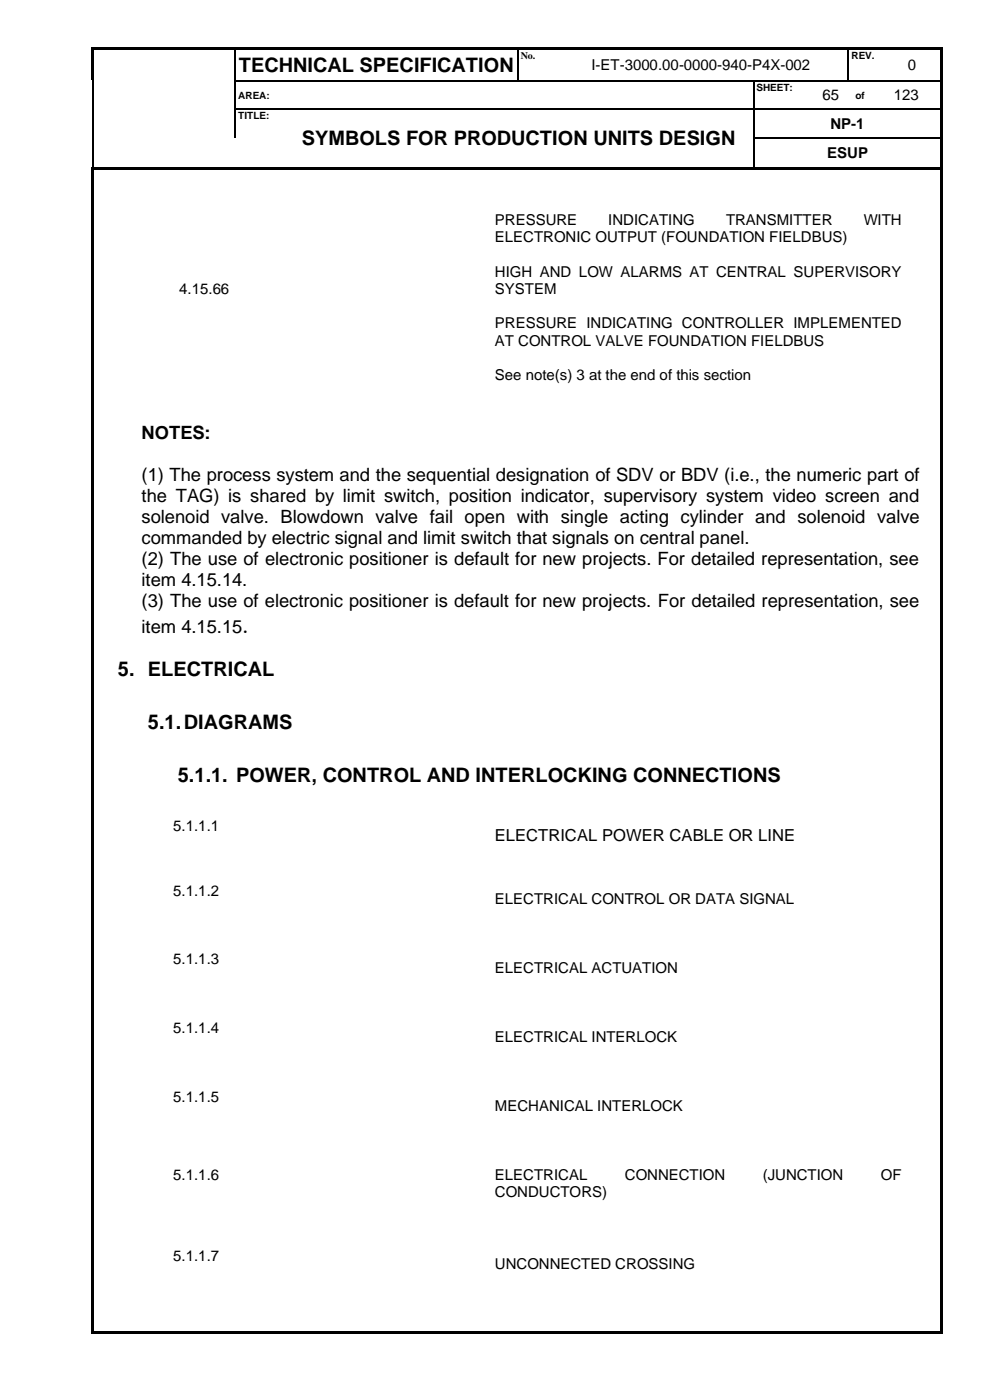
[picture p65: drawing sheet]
<svg xmlns="http://www.w3.org/2000/svg" width="210mm" height="297mm" viewBox="0 0 210 297" stroke-linecap="round" stroke-linejoin="round" font-family="sans-serif">
<defs><g id="words">
<text font-size="5" x="51.4" y="134.2">.</text>
<g font-size="4.2">
<text x="50.6" y="15.3">TECHNICAL SPECIFICATION</text>
<text x="64" y="30.9">SYMBOLS FOR PRODUCTION UNITS DESIGN</text>
<text x="25" y="143.5">5. ELECTRICAL</text>
<text x="31.4" y="154.7">5.1.DIAGRAMS</text>
<text x="37.7" y="165.9">5.1.1. POWER, CONTROL AND INTERLOCKING CONNECTIONS</text>
</g>
<g font-size="3.9">
<text x="30" y="93.1">NOTES:</text>
<text x="30" y="102">(1) The process system and the sequential designation of SDV or BDV (i.e., the numeric part of</text>
<text x="30" y="106.5">the TAG) is shared by limit switch, position indicator, supervisory system video screen and</text>
<text x="30" y="110.9">solenoid valve. Blowdown valve fail open with single acting cylinder and solenoid valve</text>
<text x="30" y="115.4">commanded by electric signal and limit switch that signals on central panel.</text>
<text x="30" y="119.9">(2) The use of electronic positioner is default for new projects. For detailed representation, see</text>
<text x="30" y="124.3">item 4.15.14.</text>
<text x="30" y="128.8">(3) The use of electronic positioner is default for new projects. For detailed representation, see</text>
<text x="30" y="134.2">item 4.15.15</text>
</g>
<text font-size="3.5" x="105" y="178.5">ELECTRICAL POWER CABLE OR LINE</text>
<g font-size="3.2">
<text x="125.5" y="14.9">I-ET-3000.00-0000-940-P4X-002</text>
<text x="192.6" y="14.9">0</text>
<text x="174.5" y="21.3">65</text>
<text x="189.6" y="21.3">123</text>
<text x="176.2" y="27.3">NP-1</text>
<text x="175.5" y="33.6">ESUP</text>
<text x="105" y="47.8">PRESSURE</text>
<text x="129" y="47.8">INDICATING</text>
<text x="154" y="47.8">TRANSMITTER</text>
<text x="183.2" y="47.8">WITH</text>
<text x="105" y="51.4">ELECTRONIC OUTPUT (FOUNDATION FIELDBUS)</text>
<text x="105" y="58.7">HIGH AND LOW ALARMS AT CENTRAL SUPERVISORY</text>
<text x="38" y="62.4">4.15.66</text>
<text x="105" y="62.4">SYSTEM</text>
<text x="105" y="69.7">PRESSURE INDICATING CONTROLLER IMPLEMENTED</text>
<text x="105" y="73.3">AT CONTROL VALVE FOUNDATION FIELDBUS</text>
<text x="105" y="80.7">See note(s) 3 at the end of this section</text>
<text x="36.8" y="176.4">5.1.1.1</text>
<text x="36.8" y="190">5.1.1.2</text>
<text x="105" y="191.8">ELECTRICAL CONTROL OR DATA SIGNAL</text>
<text x="36.8" y="204.6">5.1.1.3</text>
<text x="105" y="206.5">ELECTRICAL ACTUATION</text>
<text x="36.8" y="219.2">5.1.1.4</text>
<text x="105" y="221.1">ELECTRICAL INTERLOCK</text>
<text x="36.8" y="233.8">5.1.1.5</text>
<text x="105" y="235.7">MECHANICAL INTERLOCK</text>
<text x="36.8" y="250.3">5.1.1.6</text>
<text x="105" y="250.3">ELECTRICAL</text>
<text x="132.6" y="250.3">CONNECTION</text>
<text x="161.8" y="250.3">(JUNCTION</text>
<text x="186.9" y="250.3">OF</text>
<text x="105" y="253.9">CONDUCTORS)</text>
<text x="36.8" y="267.5">5.1.1.7</text>
<text x="105" y="269.3">UNCONNECTED CROSSING</text>
</g>
<g font-size="2.1">
<text x="110.5" y="12.5">No.</text>
<text x="180.6" y="12.5">REV.</text>
<text x="50.6" y="20.9">AREA:</text>
<text x="160.5" y="19.3">SHEET:</text>
<text x="181.5" y="20.9">of</text>
<text x="50.6" y="25.2">TITLE:</text>
</g>
</g></defs>
<g fill="#000">
<path d="M19.3 10h.6v.5h-.6z" fill-rule="evenodd"/>
<path d="M19.3 10h.6v.5h-.6z" fill-rule="evenodd"/>
<path d="M19.3 10.5h.6v6.5h-.6z" fill-rule="evenodd"/>
<path d="M19.6 17h.3v.3h-.3z" fill-rule="evenodd"/>
<path d="M19.9 10h29.9v.5h-29.9z" fill-rule="evenodd"/>
<path d="M49.8 10.5h.2z" fill-rule="evenodd"/>
<path d="M49.8 10h.5v.5h-.5z" fill-rule="evenodd"/>
<path d="M49.8 17h.2v.3h-.2z" fill-rule="evenodd"/>
<path d="M50.3 10h59.5v.5h-59.5z" fill-rule="evenodd"/>
<path d="M109.8 10.5h.3z" fill-rule="evenodd"/>
<path d="M109.8 10h.5v.5h-.5z" fill-rule="evenodd"/>
<path d="M109.8 17h.3v.3h-.3z" fill-rule="evenodd"/>
<path d="M110.3 10h7.2v.5h-7.2z" fill-rule="evenodd"/>
<path d="M117.5 10h.5v.5h-.5z" fill-rule="evenodd"/>
<path d="M117.5 17h.2v.3h-.2z" fill-rule="evenodd"/>
<path d="M118 10h61.9v.5h-61.9z" fill-rule="evenodd"/>
<path d="M159.8 17h.3v.3h-.3z" fill-rule="evenodd"/>
<path d="M172.5 17h.3v.3h-.3z" fill-rule="evenodd"/>
<path d="M179.9 10.5h.2z" fill-rule="evenodd"/>
<path d="M179.9 10h.5v.5h-.5z" fill-rule="evenodd"/>
<path d="M179.9 17h.2v.3h-.2z" fill-rule="evenodd"/>
<path d="M180.1 17h.3v.3h-.3z" fill-rule="evenodd"/>
<path d="M180.4 10h7.1v.5h-7.1z" fill-rule="evenodd"/>
<path d="M185 17h.2v.3h-.2z" fill-rule="evenodd"/>
<path d="M187.5 10h.5v.5h-.5z" fill-rule="evenodd"/>
<path d="M187.5 17h.2v.3h-.2z" fill-rule="evenodd"/>
<path d="M188 10h11.6v.5h-11.6z" fill-rule="evenodd"/>
<path d="M199.6 10h.5v.5h-.5z" fill-rule="evenodd"/>
<path d="M199.6 10h.5v.5h-.5z" fill-rule="evenodd"/>
<path d="M199.6 10.5h.5v6.5h-.5z" fill-rule="evenodd"/>
<path d="M199.6 17h.5v.3h-.5z" fill-rule="evenodd"/>
<path d="M19.5 35.4h.5v.6h-.5z" fill-rule="evenodd"/>
<path d="M19.5 35.4h.5v.5h-.5z" fill-rule="evenodd"/>
<path d="M19.6 23h.3v.2h-.3z" fill-rule="evenodd"/>
<path d="M19.6 29.2h.3v.3h-.3z" fill-rule="evenodd"/>
<path d="M20 35.4h.5v.5h-.5z" fill-rule="evenodd"/>
<path d="M20.5 35.4h29.4v.5h-29.4z" fill-rule="evenodd"/>
<path d="M49.8 23h.2v.2h-.2z" fill-rule="evenodd"/>
<path d="M49.9 35.4h.5v.5h-.5z" fill-rule="evenodd"/>
<path d="M50.4 35.4h9.8v.5h-9.8z" fill-rule="evenodd"/>
<path d="M60.2 23h.3v.2h-.3z" fill-rule="evenodd"/>
<path d="M60.2 35.4h.6v.5h-.6z" fill-rule="evenodd"/>
<path d="M60.8 35.4h99v.5h-99z" fill-rule="evenodd"/>
<path d="M159.8 23h.3v.2h-.3z" fill-rule="evenodd"/>
<path d="M159.8 29.2h.3v.3h-.3z" fill-rule="evenodd"/>
<path d="M159.8 35.4h.6v.5h-.6z" fill-rule="evenodd"/>
<path d="M160.4 35.4h39.2v.5h-39.2z" fill-rule="evenodd"/>
<path d="M172.5 23h.3v.2h-.3z" fill-rule="evenodd"/>
<path d="M180 23h.2v.2h-.2z" fill-rule="evenodd"/>
<path d="M185 23h.2v.2h-.2z" fill-rule="evenodd"/>
<path d="M199.6 17.3h.5v5.7h-.5z" fill-rule="evenodd"/>
<path d="M199.6 23h.5v.2h-.5z" fill-rule="evenodd"/>
<path d="M199.6 23.2h.5v6h-.5z" fill-rule="evenodd"/>
<path d="M199.6 29.2h.5v.3h-.5z" fill-rule="evenodd"/>
<path d="M199.6 29.5h.5v5.9h-.5z" fill-rule="evenodd"/>
<path d="M199.6 35.4h.5v.6h-.5z" fill-rule="evenodd"/>
<path d="M19.5 36h.5v246.5h-.5z" fill-rule="evenodd"/>
<path d="M19.5 282.5h.5v.5h-.5z" fill-rule="evenodd"/>
<path d="M19.5 282.5h.5v.5h-.5z" fill-rule="evenodd"/>
<path d="M20 282.5h179.6v.5h-179.6z" fill-rule="evenodd"/>
<path d="M199.6 36h.5v246.5h-.5z" fill-rule="evenodd"/>
<path d="M199.6 282.5h.5v.5h-.5z" fill-rule="evenodd"/>
<path d="M199.6 282.5h.5v.5h-.5z" fill-rule="evenodd"/>
</g>
<g fill="none" stroke="#000" stroke-width=".25">
<path d="M19.7 17.3v5.7M49.9 10.5v6.5M49.9 17.3v5.7M50 17.1h59.8M110 10.5v6.5M110.1 17.1h7.4M117.7 17.1h42.1M160 17.3v5.7M160.1 17.1h12.4M172.8 17.1h7.1M180 10.5v6.5M180.4 17.1h4.6"/>
<path d="M185.2 17.1h2.3M187.7 17.1h11.9M19.7 23.2v6M19.7 29.5v5.9M49.9 23.2v6M50 23.1h10.2M60.5 23.1h99.3M160 23.2v6M160 29.5v5.9M160.1 23.1h12.4M160.1 29.3h39.5M172.8 23.1h7.2"/>
<path d="M180.2 23.1h4.8M185.2 23.1h14.4"/>
</g>
<use href="#words"/>
</svg>
